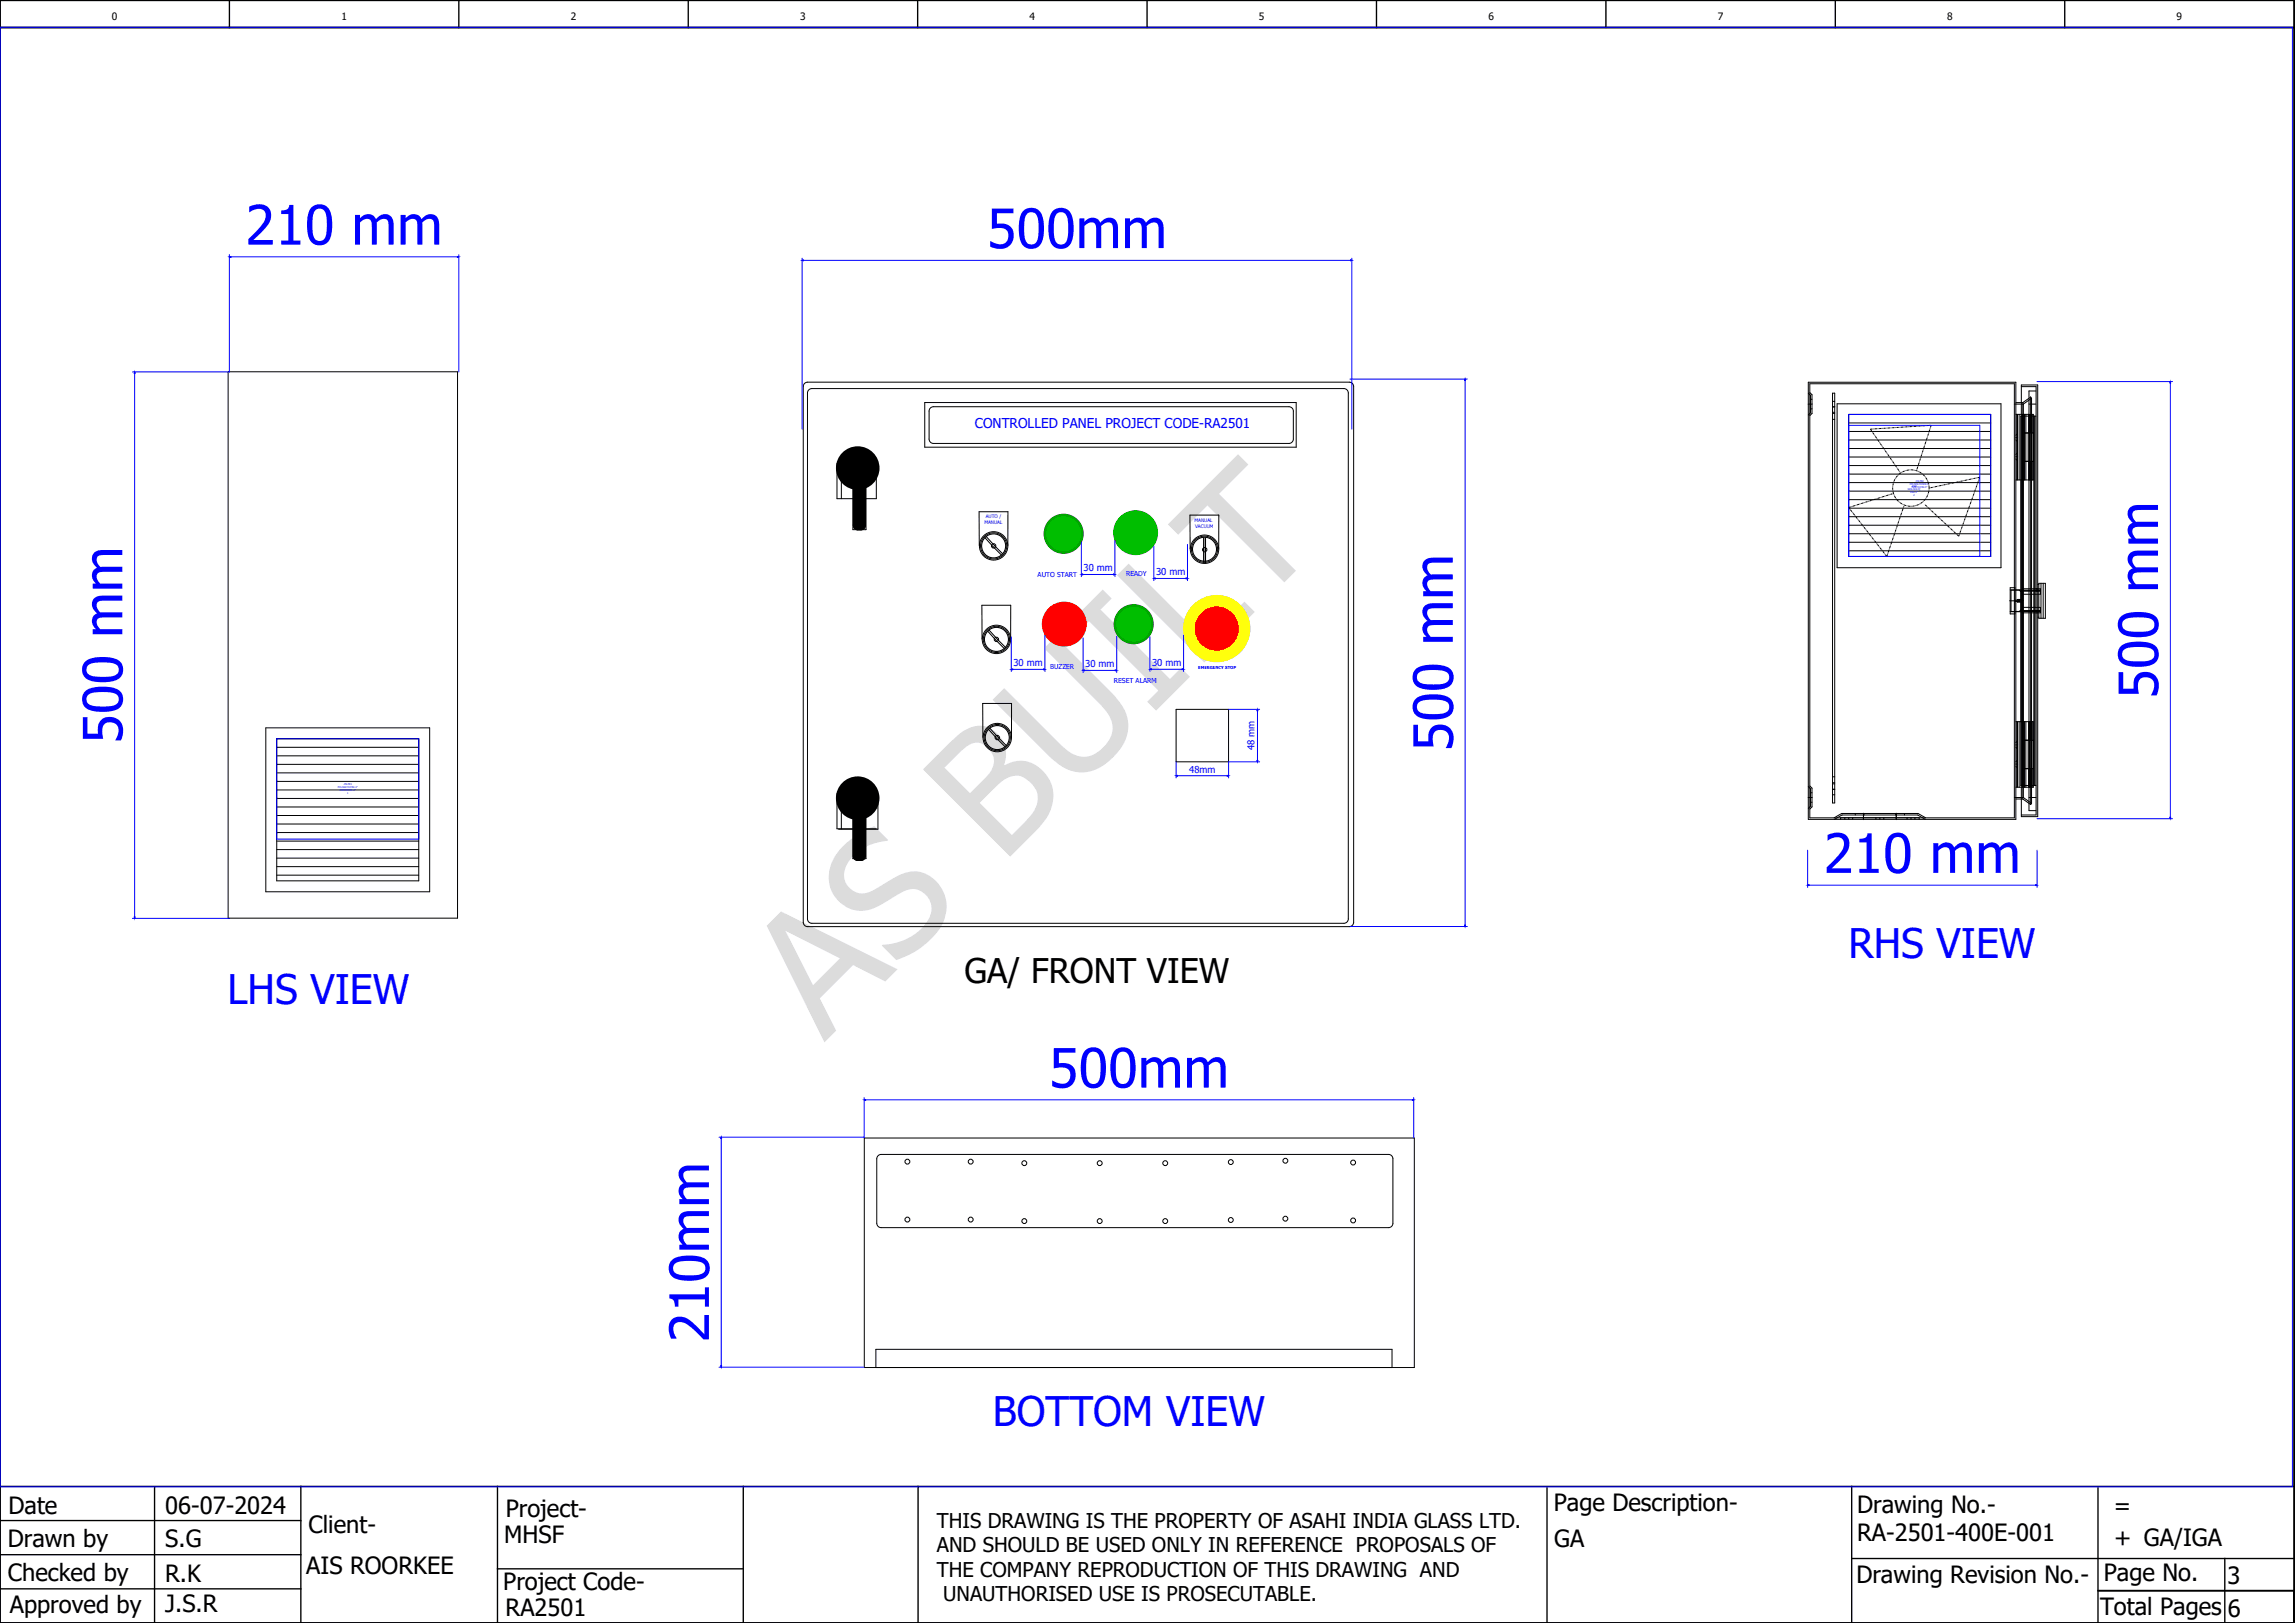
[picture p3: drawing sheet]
<svg xmlns="http://www.w3.org/2000/svg" width="420mm" height="297mm" viewBox="0 0 420 297" stroke-linecap="round" stroke-linejoin="round" font-family="sans-serif">
<defs><g id="words">
<text font-size="31" fill="#dcdcdc" x="151" y="190.7" transform="rotate(-45 151 190.7)">AS BUILT</text>
<g font-size="9.9" fill="#00f">
<text x="45" y="44.8">210 mm</text>
<text x="180.7" y="45.4">500mm</text>
<text x="395.1" y="127.9" transform="rotate(-90 395.1 127.9)">500 mm</text>
<text x="22.4" y="136.1" transform="rotate(-90 22.4 136.1)">500 mm</text>
<text x="266" y="137.5" transform="rotate(-90 266 137.5)">500 mm</text>
<text x="333.9" y="159.8">210 mm</text>
<text x="192" y="199">500mm</text>
<text x="129.8" y="245.7" transform="rotate(-90 129.8 245.7)">210mm</text>
</g>
<g font-size="7.5" fill="#00f">
<text x="338.4" y="175.4">RHS VIEW</text>
<text x="41.6" y="183.8">LHS VIEW</text>
<text x="181.8" y="261">BOTTOM VIEW</text>
</g>
<text font-size="6.2" x="176.6" y="180">GA/ FRONT VIEW</text>
<g font-size="4.3">
<text x="1.5" y="277">Date</text>
<text x="30.3" y="277">06-07-2024</text>
<text x="56.5" y="280.6">Client-</text>
<text x="92.6" y="277.7">Project-</text>
<text x="284.5" y="276.6">Page Description-</text>
<text x="340" y="276.9">Drawing No.-</text>
<text x="387" y="277">=</text>
<text x="1.4" y="283">Drawn by</text>
<text x="30.3" y="283.1">S.G</text>
<text x="92.3" y="282.3">MHSF</text>
<text x="284.6" y="283.1">GA</text>
<text x="340" y="282">RA-2501-400E-001</text>
<text x="387" y="282.9">+ GA/IGA</text>
<text x="1.4" y="289.3">Checked by</text>
<text x="30.3" y="289.4">R.K</text>
<text x="56.1" y="288">AIS ROORKEE</text>
<text x="92.1" y="291">Project Code-</text>
<text x="339.8" y="289.7">Drawing Revision No.-</text>
<text x="385.2" y="289.3">Page No.</text>
<text x="407.8" y="289.8">3</text>
<text x="1.8" y="295.2">Approved by</text>
<text x="30.3" y="295">J.S.R</text>
<text x="92.6" y="295.8">RA2501</text>
<text x="384.5" y="295.6">Total Pages</text>
<text x="407.9" y="295.9">6</text>
</g>
<g font-size="3.7">
<text x="171.5" y="279.6">THIS DRAWING IS THE PROPERTY OF ASAHI INDIA GLASS LTD.</text>
<text x="171.5" y="284.1">AND SHOULD BE USED ONLY IN REFERENCE PROPOSALS OF</text>
<text x="171.5" y="288.6">THE COMPANY REPRODUCTION OF THIS DRAWING AND</text>
<text x="172.7" y="293.1">UNAUTHORISED USE IS PROSECUTABLE.</text>
</g>
<text font-size="2.5" fill="#00f" x="178.5" y="78.4">CONTROLLED PANEL PROJECT CODE-RA2501</text>
<g font-size="1.9">
<text x="20.5" y="3.7">0</text>
<text x="62.5" y="3.7">1</text>
<text x="104.5" y="3.7">2</text>
<text x="146.5" y="3.7">3</text>
<text x="188.5" y="3.7">4</text>
<text x="230.5" y="3.7">5</text>
<text x="272.5" y="3.7">6</text>
<text x="314.5" y="3.7">7</text>
<text x="356.5" y="3.7">8</text>
<text x="398.5" y="3.7">9</text>
</g>
<g font-size="1.7" fill="#00f">
<text x="198.4" y="104.6">30 mm</text>
<text x="211.6" y="105.3">30 mm</text>
<text x="185.5" y="121.9">30 mm</text>
<text x="198.7" y="122.1">30 mm</text>
<text x="210.9" y="121.9">30 mm</text>
<text x="229.7" y="137.3" transform="rotate(-90 229.7 137.3)">48 mm</text>
<text x="217.7" y="141.4">48mm</text>
</g>
<g font-size="1.2" fill="#00f">
<text x="190" y="105.6">AUTO START</text>
<text x="206.2" y="105.4">READY</text>
<text x="192.3" y="122.4">BUZZER</text>
<text x="203.9" y="125">RESET ALARM</text>
</g>
<g font-size=".9" fill="#00f">
<text x="180.2" y="95.9">MANUAL</text>
<text x="180.5" y="94.9">AUTO /</text>
<text x="218.7" y="95.5">MANUAL</text>
<text x="218.8" y="96.5">VACUUM</text>
</g>
<text font-size=".7" fill="#00f" x="219.4" y="122.4">EMERGENCY STOP</text>
<g font-size=".4" fill="#00f">
<text x="349.3" y="89.8">REX.FAN 4&quot;</text>
<text x="349.6" y="88.8">PM.FAN FILTER 4&quot;</text>
<text x="350" y="89.2">-FAN</text>
<text x="350" y="89.3">FAN FILTER 4&quot;</text>
<text x="350.7" y="88.2">-FILTR2</text>
<text x="351.3" y="89.8">1</text>
<text x="349.8" y="90.3">FAN 4&quot;</text>
<text x="350.3" y="90.8">2</text>
<text x="62.9" y="143.8">-FILTR1</text>
<text x="61.8" y="144.3">PM.FAN FILTER 4&quot;</text>
<text x="62.2" y="144.8">FAN FILTER 4&quot;</text>
<text x="63.5" y="145.4">1</text>
</g>
</g></defs>
<g fill="none" stroke="#000" stroke-width=".25">
<path d="M42 0v5M84 0v5M126 0v5M168 0v5M210 0v5M252 0v5M294 0v5M336 0v5M378 0v5M0 272h420M0 278.3h55.1M28.3 272.2v24.8"/>
<path d="M55.1 272v25M91.1 272v25M136.1 272v25M168.1 272v25M283.2 272.2v24.8M339 272v25M384.1 272.3v24.7M0 290.8h55.1M0 284.5h55.1M91.1 287.1h45M339.1 285.2h80.9M407.3 285.2v11.8"/>
</g>
<path d="M0 5h420M0 0h420v297h-420zM384.1 291.1h35.9" fill="none" stroke="#000" stroke-width=".35"/>
<circle cx="222.8" cy="115" r="6.2" fill="#ff0"/>
<path d="M148.1 71.4l.5-.3h97.4a.8 .8 0 0 1 .8 .8v96.3a.8 .8 0 0 1-.8 .8h-97.4a.8 .8 0 0 1-.8-.8v-96.3z" fill="none" stroke="#000" stroke-width=".18"/>
<circle cx="222.8" cy="115" r="4.1" fill="#f00"/>
<g fill="#000">
<circle cx="157" cy="85.7" r="4"/>
<circle cx="157" cy="85.7" r="2.39"/>
<circle cx="157" cy="146.1" r="4"/>
<circle cx="157" cy="146.1" r="2.39"/>
</g>
<g fill="none" stroke="#000" stroke-width=".18">
<path d="M147.3 70.2l.6-.3h99.1a.8 .8 0 0 1 .8 .8v98.1a.8 .8 0 0 1-.8 .8h-99.1a.8 .8 0 0 1-.8-.8v-98.1zM153.2 84.9h7.2v6.4h-7.2zM154 84.9v6.4M156.5 88.7a1.36 1.36 0 0 1 1.9 .3v7.2a1.14 1.14 0 0 1-1.1 .8 1.14 1.14 0 0 1-1.1-.8v-6.9zM158.5 88.3v8.6h-2.4v-8.4M179.3 99.9l-.1-6.2h5.3v6.2M180.3 98.4l3 3.2M180.5 98.2l3.1 3.2M179.8 117v-6.2h5.2v6.2M180.8 115.5l3.1 3.2M181.1 115.3l3 3.2M179.9 134.9v-6.2h5.3v6.3"/>
<path d="M181 133.5l3 3.2M181.2 133.3l3 3.1M154 145.3v6.4M156.5 149.1a1.36 1.36 0 0 1 1.9 .3v7.3a1.14 1.14 0 0 1-1.1 .8 1.14 1.14 0 0 1-1.1-.8v-7zM158.5 148.8v8.4h-2.4v-8.2M160.4 145.3h-7.2v6.4h7.2M160.7 145.4v6.4h-7.2"/>
<circle cx="181.9" cy="99.9" r=".4"/>
<circle cx="181.9" cy="99.9" r="2.6"/>
<circle cx="181.9" cy="99.9" r="2.4"/>
<circle cx="182.4" cy="117" r="2.4"/>
<circle cx="182.4" cy="117" r="2.6"/>
<circle cx="182.4" cy="117" r=".4"/>
<circle cx="182.6" cy="135" r=".4"/>
<circle cx="182.6" cy="135" r="2.6"/>
<circle cx="182.6" cy="135" r="2.4"/>
</g>
<path d="M156.5 88.7a1.36 1.36 0 0 1 1.9 .3v7.2a1.14 1.14 0 0 1-1.1 .8 1.14 1.14 0 0 1-1.1-.8v-6.9zM156.5 149.1a1.36 1.36 0 0 1 1.9 .3v7.3a1.14 1.14 0 0 1-1.1 .8 1.14 1.14 0 0 1-1.1-.8v-7z" fill="#000" stroke="#000" stroke-width=".18"/>
<g fill="#00f" stroke="#00f" stroke-width=".18">
<path d="M268.2 69.4l.1 .2h-.1z"/>
<path d="M268.2 169.3h.1l-.1 .3z"/>
<path d="M146.8 47.7l.3-.1v.1z"/>
<path d="M247.2 47.6l.3 .1h-.3z"/>
</g>
<path d="M146.8 47.7l.3-.1v.1zM146.8 47.3v31.2M147 47.7h100.3M247.2 47.6l.3 .1h-.3zM247.5 47.3v31.2M247.1 69.4h21.5M268.2 69.4l.1 .2h-.1zM268.2 69.6v99.8M247.1 169.6h21.5M268.2 169.3h.1l-.1 .3z" fill="none" stroke="#00f" stroke-width=".18"/>
<g fill="none" stroke="#000" stroke-width=".2">
<circle cx="181.9" cy="99.9" r="2.2"/>
<circle cx="182.4" cy="117" r="2.2"/>
<circle cx="182.6" cy="135" r="2.2"/>
</g>
<circle cx="207.5" cy="114.2" r="3.7" fill="#008000"/>
<circle cx="207.5" cy="114.2" r="3.3" fill="#00be00"/>
<circle cx="194.7" cy="97.7" r="3.7" fill="#008000"/>
<g fill="#00be00">
<circle cx="194.7" cy="97.7" r="3.3"/>
<circle cx="207.9" cy="97.5" r="4.1"/>
</g>
<circle cx="194.8" cy="114.2" r="4.1" fill="#f00"/>
<g fill="none" stroke="#000" stroke-width=".18">
<path d="M41.8 68h42v100h-42zM169.3 73.7h68v8.1h-68zM170.3 74.7l.6-.3h65.1a.8 .8 0 0 1 .8 .8v5.2a.8 .8 0 0 1-.8 .8h-65.1a.8 .8 0 0 1-.8-.8v-5.2zM331 74h.8M331.1 72l.4 .4v3.2l-.4 .4M331.1 70h38v80h-38zM331.3 70.2h37.5v79.5h-37.5zM331.3 71.8l.4 .4v3.5l-.4 .4M331.5 73.1h.2M331.5 74.8h.2M335.5 74.5h.4M335.5 75.5h.4"/>
<path d="M335.5 72h.4v75h-.4zM335.5 75.7h.4M335.5 73.5h.4M335.5 76.7h.4M336.3 73.9h30v30h-30zM338.4 75.8h26v26h-26zM338.4 77.4h26M338.4 79h26M368.8 74h1.6M369.1 75.8h3.1v12h-3.1M369.1 73.7h1.2M369.2 75.8v12"/>
<path d="M369.4 79.4l-.3 .3M369.4 75.8v12M369.7 75.8v12M370.1 70.5h3v79h-3zM370.1 70.8h2.7v78.4h-2.7M370.2 76.2v67.6M370.3 75.8v12M370.3 73.7v72.5M370.4 75.8v12M370.4 74v72M370.6 75.8v12M370.6 79.2h1.6"/>
<path d="M370.9 75.8v12M371.3 79.2v5.2M371.4 75.8v3.4M371.5 74h1.3M371.5 75.8v3.4M371.5 75.8v12M371.6 79.2v5.2M371.7 75.8v3.4M371.8 72.7l-1.5 1M371.8 72.7l.1 .2M371.8 72.7v74.5M371.9 75.8v3.4"/>
<path d="M371.9 72.9l-1.5 1.1M371.9 72.9v74.1M371.9 75.8v12M372.1 75.8v3.4M372.4 76.2v67.6M372.6 76.2v67.6M372.8 71.6h-1.3v76.8h1.3M372.8 76.2h-2.8v67.6h2.8M220.4 98.4v2.2M220.4 98.4v4.5M220.7 98.4v4.6M338.4 80.5h26"/>
<path d="M338.4 82.1h26M338.4 83.6h26M338.4 85.2h26M338.4 86.8h26M338.4 88.3h26M338.4 89.9h26M338.4 91.4h26M338.4 93h26M338.4 94.6h26M338.4 96.1h26M338.4 97.7h26M338.4 99.2h26"/>
<path d="M369 80.1h.4M369 83.6h.4M369.1 84l.3 .3M369.1 80.5l.3 .3M369.4 82.9l-.3 .3M370.6 84.4h1.6M371.4 84.4v3.4M371.5 84.4v3.4M371.7 84.4v3.4M371.9 84.4v3.4M372.1 84.4v3.4M217.9 100.5v-6.2h5.2v6.2"/>
<path d="M338.4 100.8h26M367.9 110h2.5M368 108h2v4h-2M368 107.6h.9v4.8h-.9zM368.9 109.8h.9v.3h-.9M369.4 110.1v.1h.8M369.6 109.8v.3M370 108h3.5v.1M370.2 109.7h-.8v.1M370.2 108.2h-.3l-.2-.2h-1.5v3.9h1.5l.2-.2h.3M370.2 111h.1M370.2 109h.1"/>
<path d="M370.2 108.1l3.4 .1M370.3 108.8h3.3v-1h-3.3v4.4h3.3v-1h-3.3M372.8 108v.1M372.8 111.8v.1M372.9 108v.1M372.9 111.8v.1M373 108v.1M373 111.8v.1M373.1 107h.2M373.1 113h.2M373.1 108v.1M373.1 111.8v.1"/>
<path d="M373.3 106.8h1.2v6.4h-1.2zM373.3 108v.1M373.3 111.8v.1M373.5 111.8v.1h-3.5M373.6 111.8h-3.4M373.7 106.8v6.4M374.1 106.8v6.4M48.7 133.2h30v30h-30zM50.7 135.2h26v26h-26zM50.7 136.8h26M50.7 138.3h26M50.7 139.9h26"/>
<path d="M215.3 129.8h9.6v9.6h-9.6zM369 136.3h.4M369 139.8h.4M369.1 132.1h3.1v12h-3.1M369.1 136.7l.3 .3M369.2 132.1v12M369.4 132.1v12M369.4 135.6l-.3 .3M369.4 139.1l-.3 .3M369.7 132.1v12M370.3 132.1v12M370.4 132.1v12"/>
<path d="M370.6 132.1v12M370.6 135.5h1.6M370.9 132.1v12M371.3 135.5v5.2M371.4 132.1v3.4M371.5 132.1v3.4M371.5 132.1v12M371.6 135.5v5.2M371.7 132.1v3.4M371.9 132.1v3.4M371.9 132.1v12M372.1 132.1v3.4"/>
<path d="M50.7 141.5h26M50.7 143h26M50.7 144.6h26M50.7 146.1h26M50.7 147.7h26M50.7 149.3h26M50.7 150.8h26M50.7 152.4h26M50.7 153.9h26M50.7 155.5h26M50.7 157.1h26M50.7 158.6h26"/>
<path d="M331 146h.8M331.1 144l.4 .4v3.2l-.4 .4M331.3 143.8l.4 .4v3.5l-.4 .4M331.5 145.1h.2M331.5 146.8h.2M335.5 144.5h.4M335.5 143.5h.4M335.5 143.3h.4M335.5 142.2h.4M335.5 145.5h.4M335.8 149.7l1.4-.8h14l1.3 .8M335.8 150l1.4-.8h13.9l1.4 .8"/>
<path d="M337 149.7v.3M337.7 149.7v.3M338.5 149.6v.4M339.2 149.7v.3M339.7 148.9v.3M341.2 148.8v1.2M341.3 148.9v.3M343.4 149.7v.3M344.2 149.6v.4M344.9 149.7v.3M347.1 148.9v.3M347.2 148.8v1.2"/>
<path d="M348.7 148.9v.3M349.1 149.7v.3M349.9 149.6v.4M350.6 149.7v.3M351.4 149.7v.3M368.8 146h1.6M369.1 140.2l.3 .3M369.1 146.2h1.2M370.3 146.2l1.5 1M370.4 146l1.5 1M370.6 140.7h1.6M371.4 140.7v3.4"/>
<path d="M371.5 146h1.3M371.5 140.7v3.4M371.7 140.7v3.4M371.9 140.7v3.4M371.9 147l-.1 .2M372.1 140.7v3.4M50.7 160.2h26M158.2 208.3h100.7v42h-100.7zM160.8 211.5l.5-.2h92.9a.8 .8 0 0 1 .8 .8v11.8a.8 .8 0 0 1-.8 .8h-92.9a.8 .8 0 0 1-.8-.8v-11.8zM160.4 250.3v-3.3h94.4v3.3"/>
<circle cx="220.5" cy="100.5" r="2.6"/>
<circle cx="220.5" cy="100.5" r="2.4"/>
<circle cx="220.5" cy="100.6" r=".4"/>
<circle cx="166.1" cy="212.6" r=".45"/>
<circle cx="177.7" cy="212.6" r=".45"/>
<circle cx="187.5" cy="212.9" r=".45"/>
<circle cx="201.3" cy="212.9" r=".45"/>
<circle cx="213.3" cy="212.9" r=".45"/>
<circle cx="225.3" cy="212.7" r=".45"/>
<circle cx="235.3" cy="212.4" r=".45"/>
<circle cx="247.7" cy="212.8" r=".45"/>
<circle cx="166.1" cy="223.2" r=".45"/>
<circle cx="177.7" cy="223.2" r=".45"/>
<circle cx="187.5" cy="223.5" r=".45"/>
<circle cx="201.3" cy="223.5" r=".45"/>
<circle cx="213.3" cy="223.5" r=".45"/>
<circle cx="225.3" cy="223.3" r=".45"/>
<circle cx="235.3" cy="223" r=".45"/>
<circle cx="247.7" cy="223.4" r=".45"/>
</g>
<circle cx="220.5" cy="100.5" r="2.2" fill="none" stroke="#000" stroke-width=".2"/>
<g fill="#00f" stroke="#00f" stroke-width=".18">
<path d="M216.4 122.4l.3 .1-.3 .1z"/>
<path d="M210.5 122.5l.3-.1v.2z"/>
<path d="M204.2 122.6l.2 .1-.2 .1z"/>
<path d="M198.3 122.7l.2-.1v.2z"/>
<path d="M191.1 122.5h.2l-.2 .1z"/>
<path d="M185.1 122.5h.3v.1z"/>
<path d="M217.2 105.8l.2 .1h-.2z"/>
<path d="M211.2 105.9l.3-.1v.1z"/>
<path d="M203.9 105.1h.2l-.2 .1z"/>
<path d="M198 105.1h.2v.1z"/>
<path d="M158.2 201.3l.3-.1v.2z"/>
<path d="M258.6 201.2l.2 .1-.2 .1z"/>
<path d="M132 208.1l.1 .3h-.1z"/>
<path d="M132 250h.1l-.1 .2z"/>
<path d="M330.9 162l.3-.1v.2z"/>
<path d="M372.7 161.9l.2 .1-.2 .1z"/>
<path d="M397.3 149.6h.1l-.1 .2z"/>
<path d="M397.3 69.8l.1 .3h-.1z"/>
<path d="M24.6 68.1l.1 .2h-.1z"/>
<path d="M24.6 167.8h.1l-.1 .3z"/>
<path d="M42 47h.2v.1z"/>
<path d="M83.7 47h.3l-.3 .1z"/>
<path d="M230.2 129.8l.1 .3h-.1z"/>
<path d="M230.2 139.2h.1l-.1 .2z"/>
<path d="M215.3 142l.3-.1v.1z"/>
<path d="M224.7 141.9l.2 .1h-.2z"/>
</g>
<g fill="none" stroke="#00f" stroke-width=".18">
<path d="M0 5h419.7v267.1h-419.7zM42 46.6v21.5h-17.8M42 47h.2v.1zM42.2 47h41.6M83.7 47h.3l-.3 .1zM84 46.6v21.5M24.6 68.1l.1 .2h-.1zM24.6 68.3v99.6M338.4 75.8h26v26h-26zM338.4 77.8h24v24M372.9 69.8h24.8M397.3 69.8l.1 .3h-.1z"/>
<path d="M397.3 70v79.6M198 99.2v6.3M204.1 98.9v6.6M211.2 99.9v6.4M217.4 99.6v6.7M185.1 116.6v6.3M191.3 116.3v6.6M198 105.1h.2v.1zM198.2 105.1h5.7M198.3 116.8v6.3M203.9 105.1h.2l-.2 .1zM204.4 116.5v6.6"/>
<path d="M210.5 116.6v6.3M211.2 105.9l.3-.1v.1zM211.4 105.9h5.8M216.7 116.3v6.6M217.2 105.8l.2 .1h-.2zM50.7 135.2h26v18.4h-26zM185.1 122.5h.3v.1zM185.3 122.5h5.8M191.1 122.5h.2l-.2 .1zM198.3 122.7l.2-.1v.2zM198.5 122.7h5.7M204.2 122.6l.2 .1-.2 .1z"/>
<path d="M210.5 122.5l.3-.1v.2zM210.7 122.5h5.8M215.3 139.4v3M216.4 122.4l.3 .1-.3 .1zM224.9 129.8h5.7M230.2 139.2h.1l-.1 .2zM230.2 129.8l.1 .3h-.1zM230.2 130v9.2M230.6 139.4h-5.7v3M215.3 142l.3-.1v.1zM215.5 142h9.2M224.7 141.9l.2 .1h-.2z"/>
<path d="M330.9 155.6v6.8M372.9 155.6v6.8M372.9 149.8h24.8M397.3 149.6h.1l-.1 .2zM24.2 168.1h17.8M24.6 167.8h.1l-.1 .3zM330.9 162l.3-.1v.2zM331.1 162h41.6M372.7 161.9l.2 .1-.2 .1zM131.6 208.1h26.6M132 208.1l.1 .3h-.1zM132 208.3v41.7"/>
<path d="M158.2 201.3l.3-.1v.2zM158.2 200.9v7.3M158.4 201.3h100.2M258.6 201.2l.2 .1-.2 .1zM258.8 200.9v7.3M131.6 250.2h26.6M132 250h.1l-.1 .2z"/>
</g>
<g fill="none" stroke="#000" stroke-width=".18" stroke-dasharray=".4 .1 .1 .1 .1 .1" stroke-linecap="butt">
<path d="M342.4 78.5l5.5 8M342.4 78.5l11.1-.7M353.5 77.8l-2.6 8.3M338.4 92.9l8.1-2.5M358.6 98.1l-6.2-5.8M362.4 87.3l-3.8 10.8M362.4 87.3l-9.2 2M345.4 101.8l3.2-9.2M345.4 101.8l-7-8.9"/>
<circle cx="349.8" cy="89.3" r="3.3"/>
</g>
<use href="#words"/>
</svg>
